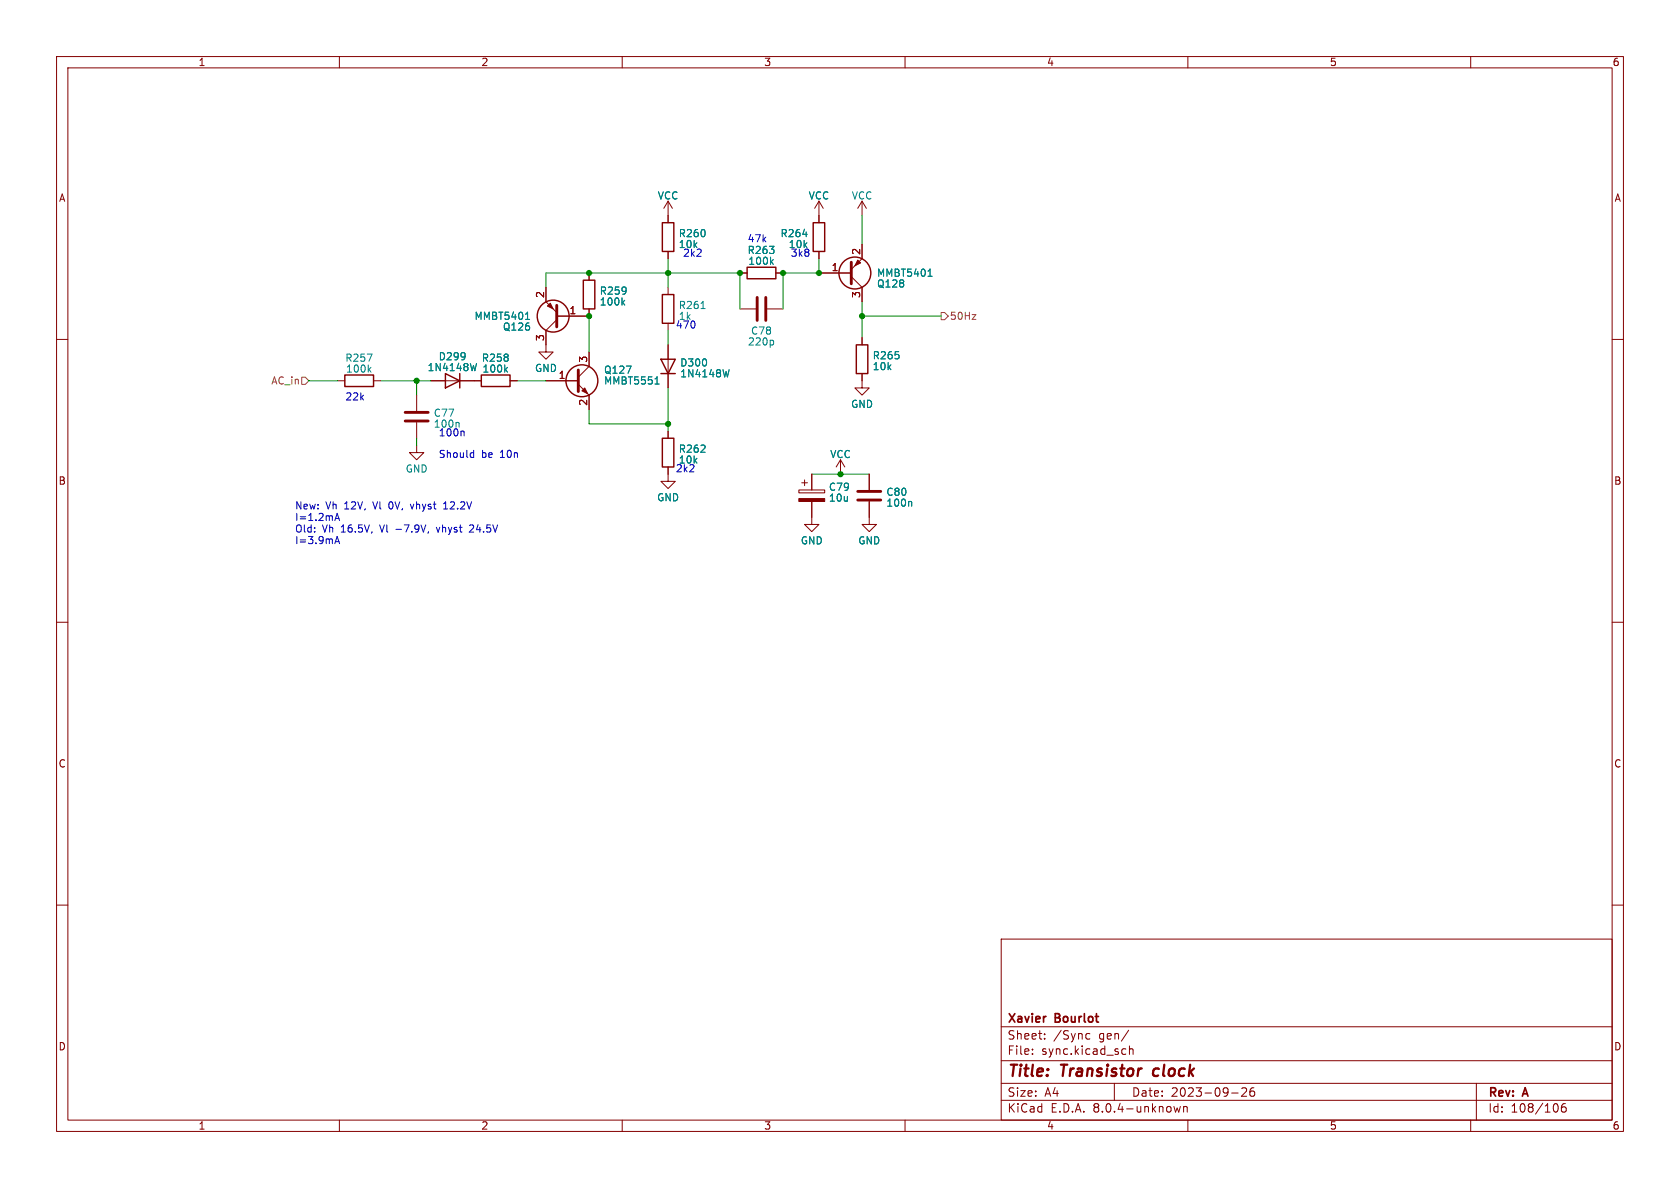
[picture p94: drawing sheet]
<svg xmlns="http://www.w3.org/2000/svg" width="297mm" height="210mm" viewBox="0 0 297 210" stroke-linecap="round" stroke-linejoin="round" font-family="sans-serif">
<defs><g id="words">
<g font-size="2.8" fill="#840000">
<text x="178" y="190.9">Title:</text>
<text x="187.7" y="190.9">Transistor</text>
<text x="204.7" y="190.9">clock</text>
</g>
<g font-size="2.1" fill="#840000">
<text x="178" y="184">Sheet:</text>
<text x="178" y="181.2">Xavier</text>
<text x="186.2" y="184">/Sync</text>
<text x="186.6" y="181.2">Bourlot</text>
<text x="194.3" y="184">gen/</text>
<text x="178" y="186.7">File:</text>
<text x="184.1" y="186.7">sync.kicad_sch</text>
<text x="178" y="196.9">KiCad</text>
<text x="178" y="194.1">Size:</text>
<text x="184.7" y="194.1">A4</text>
<text x="185.7" y="196.9">E.D.A.</text>
<text x="193.3" y="196.9">8.0.4-unknown</text>
<text x="200" y="194.1">Date:</text>
<text x="207" y="194.1">2023-09-26</text>
<text x="263" y="194.3">Rev:</text>
<text x="263" y="196.9">Id:</text>
<text x="267.1" y="196.9">108/106</text>
<text x="269.4" y="194.3">A</text>
</g>
<g font-size="1.8" fill="#840000">
<text x="35" y="11.9">1</text>
<text x="85" y="11.9">2</text>
<text x="135" y="11.9">3</text>
<text x="185" y="11.9">4</text>
<text x="235" y="11.9">5</text>
<text x="285" y="11.9">6</text>
<text x="10.3" y="35.9">A</text>
<text x="285.3" y="35.9">A</text>
<text x="152.1" y="45.2" transform="rotate(-90 152.1 45.2)">2</text>
<text x="96.3" y="52.8" transform="rotate(-90 96.3 52.8)">2</text>
<text x="146.9" y="48">1</text>
<text x="152.1" y="52.8" transform="rotate(-90 152.1 52.8)">3</text>
<text x="100.6" y="55.6">1</text>
<text x="96.3" y="60.4" transform="rotate(-90 96.3 60.4)">3</text>
<text x="103.9" y="64.2" transform="rotate(-90 103.9 64.2)">3</text>
<text x="98.7" y="67.1">1</text>
<text x="103.9" y="71.8" transform="rotate(-90 103.9 71.8)">2</text>
<text x="10.3" y="85.9">B</text>
<text x="285.3" y="85.9">B</text>
<text x="10.3" y="135.9">C</text>
<text x="285.3" y="135.9">C</text>
<text x="10.3" y="185.9">D</text>
<text x="285.3" y="185.9">D</text>
<text x="35" y="199.9">1</text>
<text x="85" y="199.9">2</text>
<text x="135" y="199.9">3</text>
<text x="185" y="199.9">4</text>
<text x="235" y="199.9">5</text>
<text x="285" y="199.9">6</text>
</g>
<g font-size="1.8" fill="#008484">
<text x="116.2" y="35.5">VCC</text>
<text x="142.9" y="35.5">VCC</text>
<text x="150.5" y="35.5">VCC</text>
<text x="119.9" y="42.1">R260</text>
<text x="119.9" y="44.1">10k</text>
<text x="120.6" y="45.5">2k2</text>
<text x="132.1" y="45.1">R263</text>
<text x="132.1" y="42.9">47k</text>
<text x="132.2" y="47">100k</text>
<text x="137.9" y="42.1">R264</text>
<text x="139.3" y="44.1">10k</text>
<text x="105.9" y="52.3">R259</text>
<text x="154.9" y="51">Q128</text>
<text x="154.9" y="49.1">MMBT5401</text>
<text x="83.8" y="56.7">MMBT5401</text>
<text x="88.8" y="58.6">Q126</text>
<text x="105.9" y="54.2">100k</text>
<text x="119.9" y="54.8">R261</text>
<text x="132.7" y="59.4">C78</text>
<text x="60.9" y="64.1">R257</text>
<text x="75.5" y="65.8">1N4148W</text>
<text x="77.5" y="63.9">D299</text>
<text x="85.1" y="64.1">R258</text>
<text x="94.5" y="66">GND</text>
<text x="120.2" y="65">D300</text>
<text x="132.1" y="61.3">220p</text>
<text x="154.2" y="63.7">R265</text>
<text x="154.2" y="65.6">10k</text>
<text x="61.1" y="66.1">100k</text>
<text x="85.2" y="66.1">100k</text>
<text x="106.7" y="66.3">Q127</text>
<text x="106.7" y="68.2">MMBT5551</text>
<text x="120.2" y="66.9">1N4148W</text>
<text x="76.6" y="73.9">C77</text>
<text x="150.4" y="72.3">GND</text>
<text x="71.6" y="83.7">GND</text>
<text x="119.4" y="83.6">2k2</text>
<text x="119.9" y="80.2">R262</text>
<text x="119.9" y="82.2">10k</text>
<text x="146.7" y="81.2">VCC</text>
<text x="116.1" y="88.8">GND</text>
<text x="146.4" y="87">C79</text>
<text x="146.4" y="88.9">10u</text>
<text x="156.6" y="89.8">100n</text>
<text x="156.6" y="87.8">C80</text>
<text x="141.5" y="96.4">GND</text>
<text x="151.6" y="96.4">GND</text>
</g>
<g font-size="1.8" fill="#0000c2">
<text x="139.7" y="45.5">3k8</text>
<text x="119.4" y="58.2">470</text>
<text x="119.9" y="56.8">1k</text>
<text x="61" y="70.9">22k</text>
<text x="76.6" y="75.8">100n</text>
<text x="77.5" y="77.2">100n</text>
<text x="77.5" y="81">Should</text>
<text x="85.1" y="81">be</text>
<text x="88.5" y="81">10n</text>
<text x="52.1" y="90.1">New:</text>
<text x="52.1" y="92.2">I=1.2mA</text>
<text x="52.1" y="94.2">Old:</text>
<text x="57" y="94.2">Vh</text>
<text x="57.6" y="90.1">Vh</text>
<text x="60.4" y="94.2">16.5V,</text>
<text x="61" y="90.1">12V,</text>
<text x="66.3" y="90.1">Vl</text>
<text x="67.5" y="94.2">Vl</text>
<text x="69.2" y="90.1">0V,</text>
<text x="70.4" y="94.2">-7.9V,</text>
<text x="73.3" y="90.1">vhyst</text>
<text x="77.9" y="94.2">vhyst</text>
<text x="79.3" y="90.1">12.2V</text>
<text x="83.9" y="94.2">24.5V</text>
<text x="52.1" y="96.3">I=3.9mA</text>
</g>
<g font-size="1.8" fill="#848400">
<text x="167.8" y="56.7">50Hz</text>
<text x="47.9" y="68.2">AC_in</text>
</g>
</g></defs>
<g fill="none" stroke="#840000" stroke-width=".18">
<path d="M10 10h277v190h-277zM12 12h273v186h-273zM60 10v2M110 10v2M160 10v2M210 10v2M260 10v2M118.1 35.6v3.8M118.1 35.6l-.8 1.2M118.1 35.6l.8 1.2M144.8 35.6l-.8 1.2M144.8 35.6v3.8"/>
<path d="M144.8 35.6l.7 1.2M152.4 35.6l-.8 1.2M152.4 35.6v2.5M152.4 35.6l.8 1.2M10 60h2M96.5 50.8v2.5l1.9 1.9M98.4 56.5l-1.9 1.9v3.8h1.3l-1.3 1.3-1.3-1.3h1.3M104.1 48.3v1.2M104.1 54.6v1.3h-5.7M118.1 44.5v1.2M118.1 50.8v1.3M118.1 57.2v1.2"/>
<path d="M130.8 48.3h1.3M130.8 54.6h2.8M135.6 54.6h2.8M137.2 48.3h1.2M144.8 44.5v1.2M144.8 48.3h5.7M150.5 48.9l1.9 1.9v2.5M152.4 43.2v2.5l-1.9 1.9M152.4 59.7v1.3M285 60h2M59.7 67.3h1.3M66 67.3h1.3"/>
<path d="M73.7 78.7v1.3h1.2l-1.2 1.3-1.3-1.3h1.3M73.7 69.9v2.7M73.7 74.7v2.8M76.2 67.3h8.9M90.2 67.3h1.2M96.5 67.3h5.7M102.2 67.9l1.9 2v2.5M104.1 62.2v2.6l-1.9 1.9M118.1 61v7.6M118.1 76.2v1.3M152.4 66v2.6h1.3l-1.3 1.3-1.3-1.3h1.3M118.1 82.6v2.5h1.3l-1.3 1.3-1.3-1.3h1.3"/>
<path d="M141.2 86.6h4.6v.5h-4.6zM141.7 85.3h1M142.2 84.8v1.1M143.5 88.6v4.1h1.3l-1.3 1.3-1.3-1.3h1.3M143.5 83.8v2.8M148.6 81.3l-.8 1.3M148.6 81.3v2.5M148.6 81.3l.8 1.3M153.7 88.6v4.1h1.2l-1.2 1.3-1.3-1.3h1.3M153.7 83.8v2.8M10 110h2M285 110h2"/>
<path d="M10 160h2M285 160h2M177 166h108v32h-108zM60 198v2M110 198v2M160 198v2M177 194.5h108M177 191.5h108M177 187.5h108M177 181.5h108M182.5 186.3v.1M182.5 185.5v.1"/>
<path d="M184.7 183.6v.1M184.7 182.8v.1M192.1 183.6h.6M192.1 182.8h.6M197 191.5v3M198.6 185.4l.4 .1M199 186.3l-.4 .1M199.5 182.1l-1.3 2M199.7 185.5l.2-.1 .3 .1 .1 .9M199.7 184.9v1.5M207.5 195.6l.3 1 .3-.7 .3 .7 .3-1M209.2 195.6v1"/>
<path d="M209.2 195.7l.3-.1 .3 .1 .1 .9M210 198v2M217.7 193.2h1.2M219.5 192.4l.6-.1 .2 .1 .1 .3-.9 1.1h.9M221.7 192.3a.59 .59 0 0 0-.7 .6v.6l.1 .2 .4 .1 .2-.1 .1-.5-.1-.3h-.5l-.2 .3M260 198v2M261 191.5v6.5M275.2 195.2l.3 .5-.3 .8M276.7 195.1a.59 .59 0 0 0-.7 .6v.6l.2 .2 .4 .1 .2-.1 .1-.5-.2-.3h-.4l-.3 .3"/>
</g>
<path d="M204 189.1l-.2 .7 .4 .4" fill="none" stroke="#840000" stroke-width=".4"/>
<g fill="#840000" stroke="#840000" stroke-width=".18">
<path d="M141.2 88.1h4.6v.5h-4.6z"/>
<path d="M102.9 69.1l.5-.5 .5 1z"/>
<path d="M96.8 54.1l.5-.5 .5 1z"/>
<path d="M151.6 46l.5 .5-1 .5z"/>
</g>
<path d="M98.4 54v3.8M133.9 52.6v4M135.4 52.6v4M150.5 46.4v3.8M71.6 72.9h4.1M71.6 74.4h4.1M102.2 65.4v3.8M151.6 86.9h4.1M151.6 88.4h4.1" fill="none" stroke="#840000" stroke-width=".51"/>
<g fill="none" stroke="#008484" stroke-width=".18">
<path d="M92.9 56.5h.7M93.1 55.4l.2-.2v1.3M110.1 53.4l.3 .5M110.4 53.1l-.4 .5M123.9 54.5h.8M136.3 46.3l.4 .4M136.7 45.9l-.5 .5M141.9 41.4h.8M164.1 48.8h.7M164.3 47.8l.1-.2v1.2M64.9 62.6h.9l-.6 1.3M65.2 65.3l.4 .5"/>
<path d="M65.6 64.9l-.5 .5M81 74.7l.2 .2v.6M84.2 64.3l-.3 1.2M89.4 65.3l.3 .5M89.7 64.9l-.5 .5M115.8 67.9h.7M116 66.8l.2-.2v1.3M128.9 65.4l-.3 1.2M136.5 60.1l.3 .3v.4l-.3 .2M161 88.6l.2 .2v.7"/>
</g>
<g fill="none" stroke="#840000" stroke-width=".25">
<path d="M117.1 39.4h2v5.1h-2zM143.8 39.4h2v5.1h-2zM103.1 49.5h2.1v5.1h-2.1zM117.1 52.1h2v5.1h-2zM132.1 47.2h5.1v2.1h-5.1zM61 66.3h5v2h-5zM78.7 66l2.6 1.3-2.6 1.3zM81.3 66v2.6M85.1 66.3h5.1v2h-5.1zM116.8 63.5h2.6l-1.3 2.5zM116.8 66h2.6M117.1 77.5h2v5.1h-2z"/>
<path d="M151.4 61h2v5h-2z"/>
<circle cx="97.8" cy="55.9" r="2.82"/>
<circle cx="151.1" cy="48.3" r="2.82"/>
<circle cx="102.9" cy="67.3" r="2.82"/>
</g>
<path d="M166.4 55.2h.6l.6 .7-.6 .6h-.6zM171.9 55.6h.6l-.6 .9h.6M53.3 66.7h.7l.6 .6-.6 .6h-.7z" fill="none" stroke="#848400" stroke-width=".18"/>
<g fill="none" stroke="#0000c2" stroke-width=".18">
<path d="M81.9 76.2l.1 .2v.7M83.7 79.6v1.3M59.2 92l.4-1.3 .4 1.3M59.2 96.1l.4-1.3 .4 1.3M59.3 91.7h.6M59.3 95.7h.6M72.6 89.1l.3 .9M75.8 94l-.2 .2M77.1 93.2l.3 .9M78.4 90h.7M78.4 89.1l.4-.4v1.3M83.4 80l.3 .1"/>
<path d="M83.5 92.8l-.5 .1M83.7 93.3l-.7 .8h.7M83.7 80.8l-.3 .1"/>
</g>
<g fill="none" stroke="#008400" stroke-width=".18">
<path d="M152.4 38.1v5.1M96.5 50.8v-2.5h34.3v6.3M104.1 55.9v6.3M118.1 45.7v5.1M118.1 58.4v2.6M144.8 45.7v2.6h-6.4v6.3M152.4 53.3v6.4M152.4 55.9h14M54.6 67.3h5.1M67.3 67.3h8.9M73.7 67.3v2.6M73.7 77.5v1.2"/>
<path d="M91.4 67.3h5.1M104.1 72.4v2.5h14M118.1 68.6v7.6M143.5 83.8h10.2"/>
</g>
<g fill="#008400" stroke="#008400" stroke-width=".18">
<circle cx="152.4" cy="55.9" r=".46"/>
<circle cx="138.4" cy="48.3" r=".46"/>
<circle cx="130.8" cy="48.3" r=".46"/>
<circle cx="144.8" cy="48.3" r=".46"/>
<circle cx="148.6" cy="83.8" r=".46"/>
<circle cx="118.1" cy="74.9" r=".46"/>
<circle cx="73.7" cy="67.3" r=".46"/>
<circle cx="104.1" cy="48.3" r=".46"/>
<circle cx="118.1" cy="48.3" r=".46"/>
<circle cx="104.1" cy="55.9" r=".46"/>
</g>
<use href="#words"/>
</svg>
